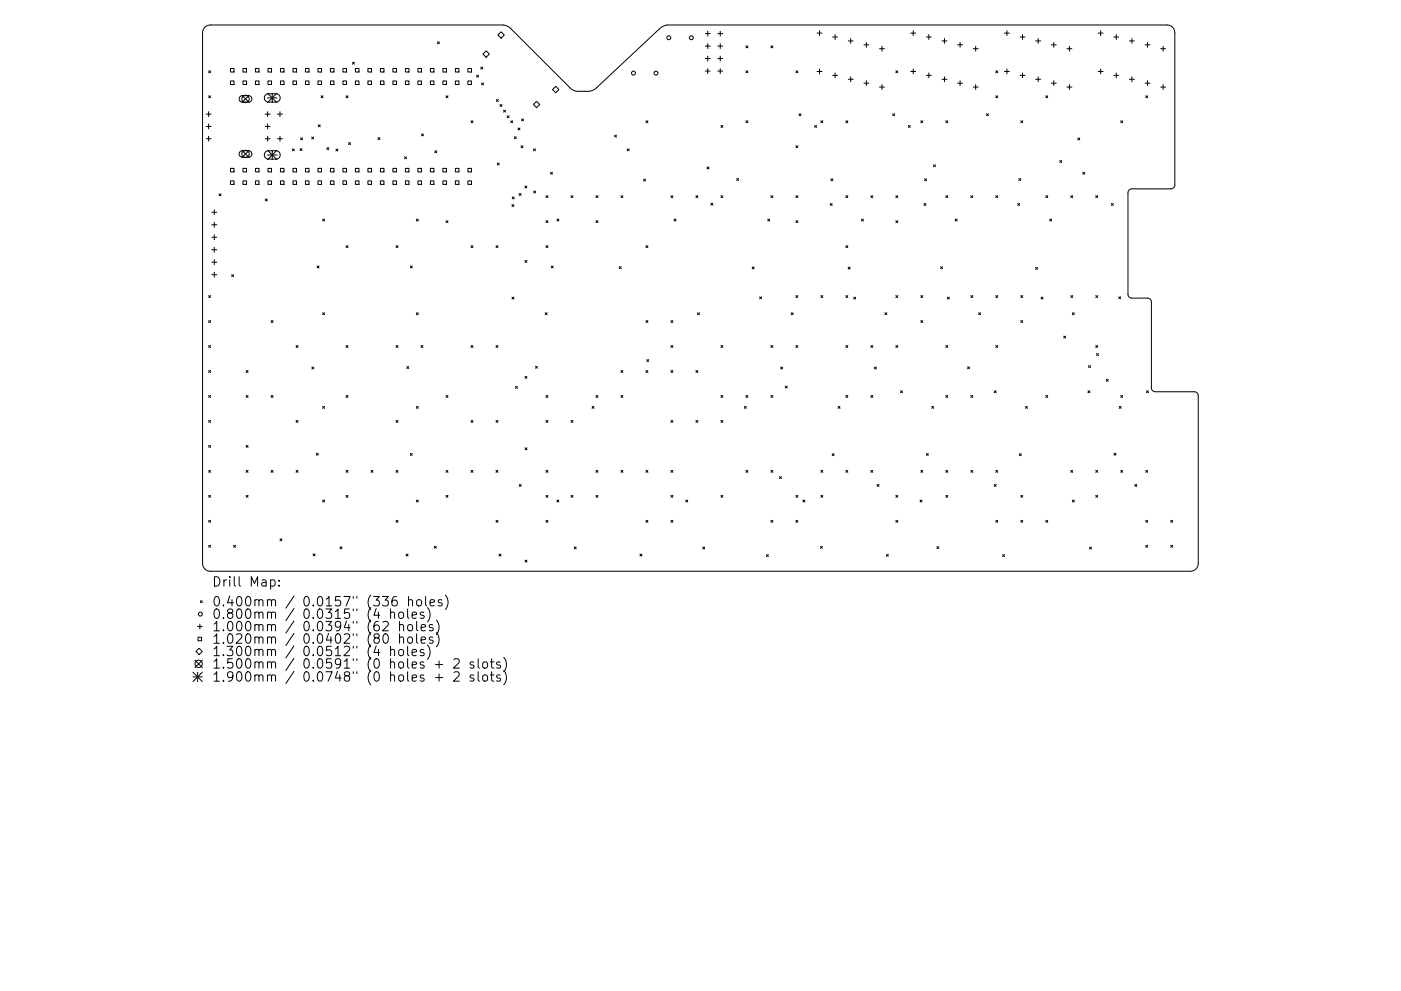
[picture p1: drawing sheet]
<svg xmlns="http://www.w3.org/2000/svg" width="297mm" height="210mm" viewBox="0 0 297 210" stroke-linecap="round" stroke-linejoin="round" font-family="sans-serif">
<defs><g id="words">
<g font-size="2.8">
<text x="44.9" y="124.5">Drill Map:</text>
<text x="44.9" y="128.7">0.400mm / 0.0157&quot; (336 holes)</text>
<text x="44.9" y="131.3">0.800mm / 0.0315&quot; (4 holes)</text>
<text x="44.9" y="133.9">1.000mm / 0.0394&quot; (62 holes)</text>
<text x="44.9" y="136.6">1.020mm / 0.0402&quot; (80 holes)</text>
<text x="44.9" y="139.2">1.300mm / 0.0512&quot; (4 holes)</text>
<text x="44.9" y="141.9">1.500mm / 0.0591&quot; (0 holes + 2 slots)</text>
<text x="44.9" y="144.6">1.900mm / 0.0748&quot; (0 holes + 2 slots)</text>
</g>
</g></defs>
<g fill="none" stroke="#000" stroke-width=".21">
<path d="M43.4 5.8l.6-.4 .6-.1h62.2l.8 .3 .6 .4 12.9 12.8 1.1 .6h2.7l.7-.2 .8-.5 13.4-12.6 .7-.5 1-.3h105.9a1.66 1.66 0 0 1 1.7 1.7v32.2a.83 .83 0 0 1-.8 .9h-8.3a.83 .83 0 0 0-.8 .8v21.5a.83 .83 0 0 0 .8 .9h3.3a.83 .83 0 0 1 .8 .8v18.2a.83 .83 0 0 0 .8 .8h8.3a.83 .83 0 0 1 .9 .8v35.6a1.66 1.66 0 0 1-1.7 1.7h-207.8a1.66 1.66 0 0 1-1.7-1.7v-112.5l.2-.7zM44.2 15l.4 .4M44.6 15l-.4 .4M48.9 14.5h.7v.8h-.7zM48.9 17.2h.7v.7h-.7zM51.5 14.5h.8v.8h-.8zM51.5 17.2h.8v.7h-.8zM54.2 14.5h.7v.8h-.7zM54.2 17.2h.7v.7h-.7zM56.7 19.8l2 2M56.8 14.5h.8v.8h-.8zM56.8 17.2h.8v.7h-.8z"/>
<path d="M57.7 19.8v2M58.7 19.8l-2 2M59.5 14.5h.7v.8h-.7zM59.5 17.2h.7v.7h-.7zM62.1 14.5h.8v.8h-.8zM62.1 17.2h.8v.7h-.8zM64.8 14.5h.7v.8h-.7zM64.8 17.2h.7v.7h-.7zM67.4 14.5h.8v.8h-.8zM67.4 17.2h.8v.7h-.8zM70.1 14.5h.7v.8h-.7zM70.1 17.2h.7v.7h-.7z"/>
<path d="M72.7 14.5h.8v.8h-.8zM72.7 17.2h.8v.7h-.8zM74.7 13.2l.4 .4M75.1 13.2l-.4 .4M75.4 14.5h.7v.8h-.7zM75.4 17.2h.7v.7h-.7zM78 14.5h.8v.8h-.8zM78 17.2h.8v.7h-.8zM80.7 14.5h.7v.8h-.7zM80.7 17.2h.7v.7h-.7zM83.3 14.5h.8v.8h-.8zM83.3 17.2h.8v.7h-.8z"/>
<path d="M86 14.5h.7v.8h-.7zM86 17.2h.7v.7h-.7zM88.6 14.5h.8v.8h-.8zM88.6 17.2h.8v.7h-.8zM91.3 14.5h.7v.8h-.7zM91.3 17.2h.7v.7h-.7zM92.7 8.9l.5 .4M93.2 8.9l-.5 .4M93.9 14.5h.8v.8h-.8zM93.9 17.2h.8v.7h-.8zM96.5 14.5h.8v.8h-.8zM96.5 17.2h.8v.7h-.8z"/>
<path d="M99.2 14.5h.8v.8h-.8zM99.2 17.2h.8v.7h-.8zM101.1 16l.4 .4M101.5 16l-.4 .4M101.9 14.2l.5 .5M102.1 17.6l.4 .4M102.4 14.2l-.5 .5M102.4 11.5l.7-.7 .6 .7-.6 .7zM102.5 17.6l-.4 .4M106.2 6.7l.7 .7-.7 .7-.6-.7zM117.8 18.3l.7 .7-.7 .7-.7-.7zM149.5 7.1h1.1"/>
<path d="M149.5 9.8h1.1M149.5 12.4h1.1M149.5 15.1h1.1M150.1 6.6v1.1M150.1 9.3v1M150.1 11.9v1.1M150.1 14.6v1M152.2 7.1h1M152.2 9.8h1M152.2 12.4h1M152.2 15.1h1M152.7 6.6v1.1"/>
<path d="M152.7 9.3v1M152.7 11.9v1.1M152.7 14.6v1M158.1 9.7l.5 .4M158.1 15l.5 .4M158.6 15l-.5 .4M158.6 9.7l-.5 .4M163.4 9.7l.5 .4M163.9 9.7l-.5 .4M168.7 15l.5 .4M169.2 15l-.5 .4M173.2 7h1.1"/>
<path d="M173.2 15.2h1.1M173.8 6.5v1M173.8 14.6v1.1M176.5 7.9h1.1M176.5 16h1.1M177.1 7.3v1.1M177.1 15.5v1M179.9 8.7h1M179.9 16.8h1M180.4 8.2v1M180.4 16.3v1M183.2 9.5h1"/>
<path d="M183.2 17.6h1M183.7 9v1M183.7 17.1v1.1M186.5 10.3h1M186.5 18.5h1M187 9.8v1.1M187 18v1M189.9 15l.5 .4M190.4 15l-.5 .4M193.1 7h1M193.1 15.2h1M193.6 6.5v1"/>
<path d="M193.6 14.6v1.1M196.4 7.9h1.1M196.4 16h1.1M196.9 7.3v1.1M196.9 15.5v1M199.7 8.7h1.1M199.7 16.8h1.1M200.2 8.2v1M200.2 16.3v1M203 9.5h1.1M203 17.6h1.1M203.6 9v1"/>
<path d="M203.6 17.1v1.1M206.3 10.3h1.1M206.3 18.5h1.1M206.9 9.8v1.1M206.9 18v1M211.1 15l.4 .4M211.5 15l-.4 .4M213 7h1M213 15.2h1M213.5 6.5v1M213.5 14.6v1.1M216.3 7.9h1"/>
<path d="M216.3 16h1M216.8 7.3v1.1M216.8 15.5v1M219.6 8.7h1M219.6 16.8h1M220.1 8.2v1M220.1 16.3v1M222.9 9.5h1M222.9 17.6h1M223.4 9v1M223.4 17.1v1.1M226.2 10.3h1.1"/>
<path d="M226.2 18.5h1.1M226.7 9.8v1.1M226.7 18v1M232.8 7h1.1M232.8 15.2h1.1M233.4 6.5v1M233.4 14.6v1.1M236.1 7.9h1.1M236.1 16h1.1M236.7 7.3v1.1M236.7 15.5v1M239.5 8.7h1"/>
<path d="M239.5 16.8h1M240 8.2v1M240 16.3v1M242.8 9.5h1M242.8 17.6h1M243.3 9v1M243.3 17.1v1.1M246.1 10.3h1M246.1 18.5h1M246.6 9.8v1.1M246.6 18v1M43.7 24.2h1.1"/>
<path d="M43.7 26.8h1.1M43.7 29.4h1.1M44.2 20.3l.4 .4M44.2 23.7v1M44.2 26.3v1M44.2 28.9v1.1M44.6 20.3l-.4 .4M48.9 35.7h.7v.8h-.7zM48.9 38.4h.7v.7h-.7zM50.9 20.5l.4-.2h1.6l.4 .3 .1 .6-.5 .5-1.7-.1-.5-.4zM50.9 32.2l.4-.2h1.6l.4 .3 .1 .5-.5 .5h-1.7l-.5-.5zM51.3 20.2l1.5 1.6"/>
<path d="M51.3 31.9l1.5 1.5M51.5 35.7h.8v.8h-.8zM51.5 38.4h.8v.7h-.8zM52.8 20.2l-1.5 1.6M52.8 31.9l-1.5 1.5M54.2 35.7h.7v.8h-.7zM54.2 38.4h.7v.7h-.7zM56.2 24.2h1.1M56.2 26.8h1.1M56.2 29.4h1.1M56.3 20.1l.6-.2h1.6a.89 .89 0 0 1 .9 .9 .89 .89 0 0 1-.9 .9h-1.6a.89 .89 0 0 1-.8-.6 .89 .89 0 0 1 .2-1zM56.3 32.2l.6-.2h1.6a.89 .89 0 0 1 .9 .9 .89 .89 0 0 1-.9 .9h-1.6a.89 .89 0 0 1-.8-.6 .89 .89 0 0 1 .2-1z"/>
<path d="M56.7 20.8h2M56.7 31.9l2 2M56.7 32.9h2M56.7 23.7v1M56.7 26.3v1M56.7 28.9v1.1M56.8 35.7h.8v.8h-.8zM56.8 38.4h.8v.7h-.8zM57.7 31.9v2M58.7 31.9l-2 2M58.8 24.2h1.1M58.8 29.4h1.1"/>
<path d="M59.4 23.7v1M59.4 28.9v1.1M59.5 35.7h.7v.8h-.7zM59.5 38.4h.7v.7h-.7zM62 31.6l.4 .4M62.1 35.7h.8v.8h-.8zM62.1 38.4h.8v.7h-.8zM62.4 31.6l-.4 .4M63.6 31.5l.4 .5M63.7 29.2l.5 .5M64 31.5l-.4 .5M64.2 29.2l-.5 .5"/>
<path d="M64.8 35.7h.7v.8h-.7zM64.8 38.4h.7v.7h-.7zM66.1 29.1l.4 .4M66.5 29.1l-.4 .4M67.4 35.7h.8v.8h-.8zM67.4 38.4h.8v.7h-.8zM67.5 26.5l.4 .4M67.9 26.5l-.4 .4M68.1 20.3l.4 .4M68.5 20.3l-.4 .4M69.3 31.3l.4 .4M69.7 31.3l-.4 .4"/>
<path d="M70.1 35.7h.7v.8h-.7zM70.1 38.4h.7v.7h-.7zM71.2 31.6l.4 .4M71.6 31.6l-.4 .4M72.7 35.7h.8v.8h-.8zM72.7 38.4h.8v.7h-.8zM73.4 20.3l.4 .4M73.8 20.3l-.4 .4M73.9 30.3l.4 .4M74.3 30.3l-.4 .4M75.4 35.7h.7v.8h-.7zM75.4 38.4h.7v.7h-.7z"/>
<path d="M78 35.7h.8v.8h-.8zM78 38.4h.8v.7h-.8zM80.1 29.2l.4 .4M80.5 29.2l-.4 .4M80.7 35.7h.7v.8h-.7zM80.7 38.4h.7v.7h-.7zM83.3 35.7h.8v.8h-.8zM83.3 38.4h.8v.7h-.8zM85.8 33.3l.4 .4M86 35.7h.7v.8h-.7zM86 38.4h.7v.7h-.7zM86.2 33.3l-.4 .4"/>
<path d="M88.6 35.7h.8v.8h-.8zM88.6 38.4h.8v.7h-.8zM89.4 28.4l.4 .4M89.8 28.4l-.4 .4M91.3 35.7h.7v.8h-.7zM91.3 38.4h.7v.7h-.7zM92.2 32l.4 .4M92.6 32l-.4 .4M93.9 35.7h.8v.8h-.8zM93.9 38.4h.8v.7h-.8zM94.6 20.3l.4 .4M95 20.3l-.4 .4"/>
<path d="M96.5 35.7h.8v.8h-.8zM96.5 38.4h.8v.7h-.8zM99.2 35.7h.8v.8h-.8zM99.2 38.4h.8v.7h-.8zM99.9 25.6l.4 .4M100.3 25.6l-.4 .4M105.2 21.1l.5 .4M105.4 34.6l.4 .4M105.7 21.1l-.5 .4M105.8 34.6l-.4 .4M106 22.2l.4 .4M106.4 22.2l-.4 .4"/>
<path d="M106.8 23.4l.4 .4M107.2 23.4l-.4 .4M107.5 24.6l.4 .4M107.9 24.6l-.4 .4M108.3 25.6l.4 .4M108.7 25.6l-.4 .4M109 29l.5 .4M109.5 29l-.5 .4M109.8 27.2l.4 .4M110.2 27.2l-.4 .4M110.5 30.9l.4 .4M110.6 25.2l.4 .4"/>
<path d="M110.9 30.9l-.4 .4M111 25.2l-.4 .4M111.3 39.5l.4 .4M111.7 39.5l-.4 .4M113.1 31.6l.4 .4M113.5 31.6l-.4 .4M113.8 21.5l.6 .7-.6 .6-.7-.6zM116.7 36.6l.4 .4M117.1 36.6l-.4 .4M130.3 28.7l.4 .4M130.7 28.7l-.4 .4M133 31.6l.4 .4"/>
<path d="M133.4 31.6l-.4 .4M136.5 38l.4 .4M136.9 38l-.4 .4M137 25.6l.4 .4M137.4 25.6l-.4 .4M149.9 35.4l.4 .4M150.3 35.4l-.4 .4M152.8 26.6l.5 .4M153.3 26.6l-.5 .4M156.2 37.9l.4 .4M156.6 37.9l-.4 .4M158.1 25.6l.5 .4"/>
<path d="M158.6 25.6l-.5 .4M168.7 30.9l.5 .4M169.2 30.9l-.5 .4M169.4 24.1l.4 .4M169.8 24.1l-.4 .4M172.7 26.6l.4 .4M173.1 26.6l-.4 .4M174 25.6l.5 .4M174.5 25.6l-.5 .4M176.2 37.9l.4 .4M176.6 37.9l-.4 .4M179.3 25.6l.5 .4"/>
<path d="M179.8 25.6l-.5 .4M189.3 24.1l.4 .4M189.7 24.1l-.4 .4M192.6 26.6l.4 .4M193 26.6l-.4 .4M195.2 25.6l.4 .4M195.6 25.6l-.4 .4M196 37.9l.5 .4M196.5 37.9l-.5 .4M197.9 35l.4 .4M198.3 35l-.4 .4M200.5 25.6l.4 .4"/>
<path d="M200.9 25.6l-.4 .4M209.1 24.1l.5 .4M209.6 24.1l-.5 .4M211.1 20.3l.4 .4M211.5 20.3l-.4 .4M216 37.9l.4 .4M216.4 37.9l-.4 .4M216.4 25.6l.4 .4M216.8 25.6l-.4 .4M221.7 20.3l.4 .4M222.1 20.3l-.4 .4M224.7 34.1l.4 .4"/>
<path d="M225.1 34.1l-.4 .4M228.5 29.3l.4 .4M228.9 29.3l-.4 .4M229.6 36.6l.4 .4M230 36.6l-.4 .4M237.6 25.6l.4 .4M238 25.6l-.4 .4M242.9 20.3l.4 .4M243.3 20.3l-.4 .4M44.9 45h1.1M44.9 47.7h1.1M44.9 50.3h1.1"/>
<path d="M44.9 53h1.1M44.9 55.6h1.1M44.9 58.3h1.1M45.4 44.5v1.1M45.4 47.2v1M45.4 49.8v1.1M45.4 52.5v1M45.4 55.1v1.1M45.4 57.8v1M46.4 41.1l.5 .4M46.9 41.1l-.5 .4M49.1 58.3l.4 .4"/>
<path d="M49.5 58.3l-.4 .4M56.3 42.2l.4 .4M56.7 42.2l-.4 .4M67.2 56.4l.4 .4M67.6 56.4l-.4 .4M68.4 46.5l.4 .4M68.8 46.5l-.4 .4M73.4 52.1l.4 .4M73.8 52.1l-.4 .4M84 52.1l.4 .4M84.4 52.1l-.4 .4M87 56.4l.4 .4"/>
<path d="M87.4 56.4l-.4 .4M88.3 46.5l.4 .4M88.7 46.5l-.4 .4M94.6 46.8l.4 .4M95 46.8l-.4 .4M99.9 52.1l.4 .4M100.3 52.1l-.4 .4M105.2 52.1l.4 .4M105.6 52.1l-.4 .4M108.5 43.4l.5 .4M108.6 41.8l.4 .4M109 43.4l-.5 .4"/>
<path d="M109 41.8l-.4 .4M110.1 41.1l.4 .4M110.5 41.1l-.4 .4M111.3 55.3l.4 .4M111.7 55.3l-.4 .4M113.1 40.5l.5 .4M113.6 40.5l-.5 .4M115.8 41.5l.4 .4M115.8 46.8l.4 .4M115.8 52.1l.4 .4M116.2 41.5l-.4 .4M116.2 46.8l-.4 .4"/>
<path d="M116.2 52.1l-.4 .4M116.9 56.4l.4 .4M117.3 56.4l-.4 .4M118.1 46.5l.4 .4M118.5 46.5l-.4 .4M121.1 41.5l.4 .4M121.5 41.5l-.4 .4M126.4 46.8l.4 .4M126.4 41.5l.4 .4M126.8 46.8l-.4 .4M126.8 41.5l-.4 .4M131.3 56.6l.4 .4"/>
<path d="M131.7 41.5l.4 .4M131.7 56.6l-.4 .4M132.1 41.5l-.4 .4M137 52.1l.4 .4M137.4 52.1l-.4 .4M142.2 41.5l.5 .4M142.7 41.5l-.5 .4M142.9 46.5l.4 .4M143.3 46.5l-.4 .4M147.5 41.5l.5 .4M148 41.5l-.5 .4M150.7 43.1l.4 .4"/>
<path d="M151.1 43.1l-.4 .4M152.8 41.5l.5 .4M153.3 41.5l-.5 .4M159.5 56.6l.4 .4M159.9 56.6l-.4 .4M162.8 46.5l.4 .4M163.2 46.5l-.4 .4M163.4 41.5l.5 .4M163.9 41.5l-.5 .4M168.7 41.5l.5 .4M168.7 46.8l.5 .4M169.2 46.8l-.5 .4"/>
<path d="M169.2 41.5l-.5 .4M176 43.2l.4 .4M176.4 43.2l-.4 .4M179.3 52.1l.5 .4M179.3 41.5l.5 .4M179.8 41.5l-.5 .4M179.8 52.1l-.5 .4M179.8 56.7l.4 .4M180.2 56.7l-.4 .4M182.6 46.5l.5 .4M183.1 46.5l-.5 .4M184.6 41.5l.5 .4"/>
<path d="M185.1 41.5l-.5 .4M189.9 41.5l.5 .4M189.9 46.8l.5 .4M190.4 46.8l-.5 .4M190.4 41.5l-.5 .4M195.9 43.2l.4 .4M196.3 43.2l-.4 .4M199.4 56.6l.4 .4M199.8 56.6l-.4 .4M200.5 41.5l.4 .4M200.9 41.5l-.4 .4M202.5 46.5l.4 .4"/>
<path d="M202.9 46.5l-.4 .4M205.8 41.5l.4 .4M206.2 41.5l-.4 .4M211.1 41.5l.4 .4M211.5 41.5l-.4 .4M215.8 43.2l.4 .4M216.2 43.2l-.4 .4M219.6 56.7l.4 .5M220 56.7l-.4 .5M221.7 41.5l.4 .4M222.1 41.5l-.4 .4M222.6 46.5l.4 .4"/>
<path d="M223 46.5l-.4 .4M227 41.5l.4 .4M227.4 41.5l-.4 .4M232.3 41.5l.4 .4M232.7 41.5l-.4 .4M235.6 43.2l.4 .4M236 43.2l-.4 .4M44.2 62.7l.4 .4M44.2 68l.4 .4M44.2 73.3l.4 .4M44.2 78.6l.4 .4M44.6 62.7l-.4 .4"/>
<path d="M44.6 68l-.4 .4M44.6 73.3l-.4 .4M44.6 78.6l-.4 .4M52.2 78.6l.4 .4M52.6 78.6l-.4 .4M57.5 68l.4 .4M57.9 68l-.4 .4M62.8 73.3l.4 .4M63.2 73.3l-.4 .4M66.1 77.9l.4 .4M66.5 77.9l-.4 .4M68.4 66.4l.4 .4"/>
<path d="M68.8 66.4l-.4 .4M73.4 73.3l.4 .4M73.8 73.3l-.4 .4M84 73.3l.4 .4M84.4 73.3l-.4 .4M86.3 77.8l.4 .4M86.7 77.8l-.4 .4M88.3 66.4l.4 .4M88.7 66.4l-.4 .4M89.3 73.3l.4 .4M89.7 73.3l-.4 .4M99.9 73.3l.4 .4"/>
<path d="M100.3 73.3l-.4 .4M105.2 73.3l.4 .4M105.6 73.3l-.4 .4M108.6 63l.4 .5M109 63l-.4 .5M111.3 79.9l.4 .4M111.7 79.9l-.4 .4M113.5 77.7l.5 .4M114 77.7l-.5 .4M115.6 66.4l.4 .4M116 66.4l-.4 .4M131.7 78.6l.4 .4"/>
<path d="M132.1 78.6l-.4 .4M137 68l.4 .4M137 78.6l.4 .4M137.1 76.3l.4 .4M137.4 68l-.4 .4M137.4 78.6l-.4 .4M137.5 76.3l-.4 .4M142.2 73.3l.5 .4M142.2 68l.5 .4M142.2 78.6l.5 .4M142.7 73.3l-.5 .4M142.7 78.6l-.5 .4"/>
<path d="M142.7 68l-.5 .4M147.5 78.6l.5 .4M147.9 66.4l.4 .4M148 78.6l-.5 .4M148.3 66.4l-.4 .4M152.8 73.3l.5 .4M153.3 73.3l-.5 .4M161.1 63l.4 .4M161.5 63l-.4 .4M163.4 73.3l.5 .4M163.9 73.3l-.5 .4M165.5 77.9l.4 .4"/>
<path d="M165.9 77.9l-.4 .4M167.7 66.4l.5 .4M168.2 66.4l-.5 .4M168.7 62.7l.5 .4M168.7 73.3l.5 .4M169.2 73.3l-.5 .4M169.2 62.7l-.5 .4M174 62.7l.5 .4M174.5 62.7l-.5 .4M179.3 73.3l.5 .4M179.3 62.7l.5 .4M179.8 62.7l-.5 .4"/>
<path d="M179.8 73.3l-.5 .4M181 63l.4 .5M181.4 63l-.4 .5M184.6 73.3l.5 .4M185.1 73.3l-.5 .4M185.4 77.9l.4 .4M185.8 77.9l-.4 .4M187.6 66.4l.4 .4M188 66.4l-.4 .4M189.9 73.3l.5 .4M189.9 62.7l.5 .4M190.4 62.7l-.5 .4"/>
<path d="M190.4 73.3l-.5 .4M195.2 68l.4 .4M195.2 62.7l.4 .4M195.6 62.7l-.4 .4M195.6 68l-.4 .4M200.5 73.3l.4 .4M200.9 63l.4 .5M200.9 73.3l-.4 .4M201.3 63l-.4 .5M205.1 77.8l.5 .4M205.6 77.8l-.5 .4M205.8 62.7l.4 .4"/>
<path d="M206.2 62.7l-.4 .4M207.5 66.4l.4 .4M207.9 66.4l-.4 .4M211.1 62.7l.4 .4M211.1 73.3l.4 .4M211.5 62.7l-.4 .4M211.5 73.3l-.4 .4M216.4 68l.4 .4M216.4 62.7l.4 .4M216.8 62.7l-.4 .4M216.8 68l-.4 .4M220.7 63l.4 .5"/>
<path d="M221.1 63l-.4 .5M225.5 71.3l.4 .4M225.9 71.3l-.4 .4M227 62.7l.4 .4M227.4 66.4l.4 .4M227.4 62.7l-.4 .4M227.8 66.4l-.4 .4M230.8 77.6l.4 .4M231.2 77.6l-.4 .4M232.3 62.7l.4 .4M232.3 73.3l.4 .4M232.5 75l.4 .4"/>
<path d="M232.7 62.7l-.4 .4M232.7 73.3l-.4 .4M232.9 75l-.4 .4M237.2 63l.4 .4M237.6 63l-.4 .4M44.2 83.9l.4 .4M44.2 89.2l.4 .4M44.2 94.5l.4 .4M44.2 99.8l.4 .4M44.6 83.9l-.4 .4M44.6 89.2l-.4 .4M44.6 94.5l-.4 .4"/>
<path d="M44.6 99.8l-.4 .4M52.2 83.9l.4 .4M52.2 94.5l.4 .4M52.2 99.8l.4 .4M52.6 83.9l-.4 .4M52.6 94.5l-.4 .4M52.6 99.8l-.4 .4M57.5 83.9l.4 .4M57.5 99.8l.4 .4M57.9 99.8l-.4 .4M57.9 83.9l-.4 .4M62.8 89.2l.4 .4"/>
<path d="M62.8 99.8l.4 .4M63.2 89.2l-.4 .4M63.2 99.8l-.4 .4M67.1 96.2l.4 .4M67.5 96.2l-.4 .4M68.4 86.2l.4 .4M68.8 86.2l-.4 .4M73.4 83.9l.4 .4M73.4 99.8l.4 .4M73.8 83.9l-.4 .4M73.8 99.8l-.4 .4M78.7 99.8l.4 .4"/>
<path d="M79.1 99.8l-.4 .4M84 89.2l.4 .4M84 99.8l.4 .4M84.4 89.2l-.4 .4M84.4 99.8l-.4 .4M87 96.2l.4 .4M87.4 96.2l-.4 .4M88.3 86.2l.4 .4M88.7 86.2l-.4 .4M94.6 83.9l.4 .4M94.6 99.8l.4 .4M95 83.9l-.4 .4"/>
<path d="M95 99.8l-.4 .4M99.9 89.2l.4 .4M99.9 99.8l.4 .4M100.3 99.8l-.4 .4M100.3 89.2l-.4 .4M105.2 89.2l.4 .4M105.2 99.8l.4 .4M105.6 89.2l-.4 .4M105.6 99.8l-.4 .4M109.3 82l.4 .4M109.7 82l-.4 .4M111.3 95l.5 .4"/>
<path d="M111.8 95l-.5 .4M115.8 99.8l.4 .4M115.8 83.9l.4 .4M115.8 89.2l.4 .4M116.2 83.9l-.4 .4M116.2 89.2l-.4 .4M116.2 99.8l-.4 .4M121.1 89.2l.4 .4M121.5 89.2l-.4 .4M125.5 86.2l.4 .4M125.9 86.2l-.4 .4M126.4 99.8l.4 .4"/>
<path d="M126.4 83.9l.4 .4M126.8 99.8l-.4 .4M126.8 83.9l-.4 .4M131.7 99.8l.4 .4M131.7 83.9l.4 .4M132.1 83.9l-.4 .4M132.1 99.8l-.4 .4M137 99.8l.4 .4M137.4 99.8l-.4 .4M142.2 99.8l.5 .4M142.2 89.2l.5 .4M142.7 89.2l-.5 .4"/>
<path d="M142.7 99.8l-.5 .4M147.5 89.2l.5 .4M148 89.2l-.5 .4M152.8 89.2l.5 .4M152.8 83.9l.5 .4M153.3 83.9l-.5 .4M153.3 89.2l-.5 .4M157.8 86.2l.4 .4M158.1 99.8l.5 .4M158.1 83.9l.5 .4M158.2 86.2l-.4 .4M158.6 83.9l-.5 .4"/>
<path d="M158.6 99.8l-.5 .4M163.4 83.9l.5 .4M163.4 99.8l.5 .4M163.9 83.9l-.5 .4M163.9 99.8l-.5 .4M166.5 81.9l.4 .4M166.9 81.9l-.4 .4M174 99.8l.5 .4M174.5 99.8l-.5 .4M176.4 96.3l.4 .4M176.8 96.3l-.4 .4M177.7 86.2l.4 .4"/>
<path d="M178.1 86.2l-.4 .4M179.3 99.8l.5 .4M179.3 83.9l.5 .4M179.8 99.8l-.5 .4M179.8 83.9l-.5 .4M184.6 83.9l.5 .4M184.6 99.8l.5 .4M185.1 83.9l-.5 .4M185.1 99.8l-.5 .4M190.9 82.9l.4 .4M191.3 82.9l-.4 .4M195.2 99.8l.4 .4"/>
<path d="M195.6 99.8l-.4 .4M196.4 96.2l.4 .4M196.8 96.2l-.4 .4M197.6 86.2l.4 .4M198 86.2l-.4 .4M200.5 83.9l.4 .4M200.5 99.8l.4 .4M200.9 83.9l-.4 .4M200.9 99.8l-.4 .4M205.8 83.9l.4 .4M205.8 99.8l.4 .4M206.2 99.8l-.4 .4"/>
<path d="M206.2 83.9l-.4 .4M210.8 82.9l.4 .4M211.1 99.8l.4 .4M211.2 82.9l-.4 .4M211.5 99.8l-.4 .4M216.1 96.3l.4 .4M216.5 96.3l-.4 .4M217.4 86.2l.4 .4M217.8 86.2l-.4 .4M221.7 83.9l.4 .4M222.1 83.9l-.4 .4M227 99.8l.4 .4"/>
<path d="M227.4 99.8l-.4 .4M230.7 82.9l.4 .4M231.1 82.9l-.4 .4M232.3 99.8l.4 .4M232.7 99.8l-.4 .4M234.6 80.5l.4 .4M235 80.5l-.4 .4M236.2 96.2l.4 .4M236.6 96.2l-.4 .4M237.3 86.2l.4 .4M237.6 83.9l.4 .4M237.6 99.8l.4 .4"/>
<path d="M237.7 86.2l-.4 .4M238 83.9l-.4 .4M238 99.8l-.4 .4M242.9 99.8l.4 .4M243.1 82.9l.4 .4M243.3 99.8l-.4 .4M243.5 82.9l-.4 .4M44.2 105.1l.4 .4M44.2 110.4l.4 .4M44.2 115.7l.4 .4M44.6 105.1l-.4 .4M44.6 110.4l-.4 .4"/>
<path d="M44.6 115.7l-.4 .4M49.5 115.7l.4 .4M49.9 115.7l-.4 .4M52.2 105.1l.4 .4M52.6 105.1l-.4 .4M59.4 114.3l.4 .4M59.8 114.3l-.4 .4M66.4 117.5l.4 .4M66.8 117.5l-.4 .4M68.4 106.1l.4 .4M68.8 106.1l-.4 .4M72.1 116l.4 .4"/>
<path d="M72.5 116l-.4 .4M73.4 105.1l.4 .4M73.8 105.1l-.4 .4M84 110.4l.4 .4M84.4 110.4l-.4 .4M86.1 117.6l.4 .4M86.5 117.6l-.4 .4M88.3 106.1l.4 .4M88.7 106.1l-.4 .4M92.1 115.9l.4 .4M92.5 115.9l-.4 .4M94.6 105.1l.4 .4"/>
<path d="M95 105.1l-.4 .4M105.2 110.4l.4 .4M105.6 110.4l-.4 .4M105.8 117.6l.4 .4M106.2 117.6l-.4 .4M110.1 102.8l.4 .4M110.5 102.8l-.4 .4M111.3 118.8l.4 .5M111.7 118.8l-.4 .5M115.8 105.1l.4 .4M115.8 110.4l.4 .4M116.2 105.1l-.4 .4"/>
<path d="M116.2 110.4l-.4 .4M118.1 106.1l.4 .4M118.5 106.1l-.4 .4M121.1 105.1l.4 .4M121.5 105.1l-.4 .4M121.8 116l.4 .4M122.2 116l-.4 .4M126.4 105.1l.4 .4M126.8 105.1l-.4 .4M135.7 117.6l.4 .4M136.1 117.6l-.4 .4M137 110.4l.4 .4"/>
<path d="M137.4 110.4l-.4 .4M142.2 105.1l.5 .4M142.2 110.4l.5 .4M142.7 105.1l-.5 .4M142.7 110.4l-.5 .4M145.4 106.1l.4 .4M145.8 106.1l-.4 .4M149 116.1l.4 .4M149.4 116.1l-.4 .4M152.8 105.1l.5 .4M153.3 105.1l-.5 .4M162.5 117.7l.4 .4"/>
<path d="M162.9 117.7l-.4 .4M163.4 110.4l.5 .4M163.9 110.4l-.5 .4M165.3 101.1l.4 .4M165.7 101.1l-.4 .4M168.7 105.1l.5 .4M168.7 110.4l.5 .4M169.2 105.1l-.5 .4M169.2 110.4l-.5 .4M170.2 106.1l.4 .4M170.6 106.1l-.4 .4M173.9 115.9l.5 .4"/>
<path d="M174 105.1l.5 .4M174.4 115.9l-.5 .4M174.5 105.1l-.5 .4M186 102.8l.4 .4M186.4 102.8l-.4 .4M187.9 117.6l.4 .4M188.3 117.6l-.4 .4M189.9 105.1l.5 .4M189.9 110.4l.5 .4M190.4 105.1l-.5 .4M190.4 110.4l-.5 .4M195.1 106.1l.4 .4"/>
<path d="M195.5 106.1l-.4 .4M198.6 116l.4 .4M199 116l-.4 .4M200.5 105.1l.4 .4M200.9 105.1l-.4 .4M210.8 102.8l.4 .4M211.1 110.4l.4 .4M211.2 102.8l-.4 .4M211.5 110.4l-.4 .4M212.6 117.7l.4 .4M213 117.7l-.4 .4M216.4 105.1l.4 .4"/>
<path d="M216.4 110.4l.4 .4M216.8 105.1l-.4 .4M216.8 110.4l-.4 .4M221.7 110.4l.4 .4M222.1 110.4l-.4 .4M227.4 106.1l.4 .4M227.8 106.1l-.4 .4M231 116.1l.4 .4M231.4 116.1l-.4 .4M232.3 105.1l.4 .4M232.7 105.1l-.4 .4M240.6 102.8l.4 .4"/>
<path d="M241 102.8l-.4 .4M242.9 115.7l.4 .4M242.9 110.4l.4 .4M243.3 110.4l-.4 .4M243.3 115.7l-.4 .4M248.2 110.4l.4 .4M248.2 115.7l.4 .4M248.6 110.4l-.4 .4M248.6 115.7l-.4 .4M41.5 138.2l.7-.7 .7 .7-.7 .7zM41.9 132.9h1M42 135.2h.7v.7h-.7z"/>
<path d="M42.4 132.4v1.1M42.5 127.4l.4 .5M42.9 127.4l-.4 .5M57.4 123.1l.5-.1 .4 .4v.6l-.2 .3h-.7M59.2 124.2v.2M59.2 123.1v.2M81.2 132l.3-.2 .6 .1a.54 .54 0 0 1 .1 .8l-1.1 1.1h1.2M81.4 134.7l.5-.2a1.25 1.25 0 0 1 0 2l-.4-.1-.2-.3-.1-.9zM82.8 130.1a.5 .5 0 0 1 .9 0v1.1M82.8 138a.5 .5 0 0 1 .9 .1v1M82.8 129.2v2M82.8 137.1v2"/>
<path d="M84 126.6a.79 .79 0 0 0-.9 .8v.8l.2 .3 .6 .1 .2-.2 .1-.7-.2-.3-.5-.1-.4 .4M84.6 130.1a.54 .54 0 0 1 .6-.2 .54 .54 0 0 1 .4 .3v.6a.54 .54 0 0 1-.6 .4 .54 .54 0 0 1-.5-.4zM84.6 138a.54 .54 0 0 1 .6-.2 .54 .54 0 0 1 .4 .4v.5a.54 .54 0 0 1-.6 .4 .54 .54 0 0 1-.5-.4zM84.7 132.7a.5 .5 0 0 1 .9 .1v1M84.7 135.3a.5 .5 0 0 1 .9 .1v1.1M84.7 131.8v2M84.7 134.5v2M86.4 129.2v1.7l.3 .3M86.4 137.1v1.7l.3 .3M86.5 132.7a.54 .54 0 0 1 .6-.2 .54 .54 0 0 1 .4 .4l-.1 .7a.54 .54 0 0 1-.6 .2 .54 .54 0 0 1-.4-.3zM86.5 135.3a.54 .54 0 0 1 .6-.2 .54 .54 0 0 1 .4 .4l-.1 .8a.54 .54 0 0 1-.6 .2 .54 .54 0 0 1-.4-.4zM86.6 127.4l.3-.2 .5 .1 .1 1.3"/>
<path d="M86.6 126.6v2M87.4 130.5l.9-.2-.1-.3-.5-.1-.3 .2 .1 1h.7M87.4 138.5l.9-.2-.1-.4-.5-.1-.3 .3 .1 .9h.7M88.3 131.8v1.8l.3 .2M88.3 134.5v1.7l.3 .3M88.4 127.4l.3-.2a.54 .54 0 0 1 .7 .4l-.1 .8-.6 .2-.4-.4zM89.3 133.2l.9-.2-.1-.4-.5-.1-.3 .3 .1 .9h.7M89.3 135.8l.9-.2-.1-.4-.5-.1-.3 .3 .1 1h.7M89.9 130l-.5-.1-.3 .2 .1 .3 .7 .2v.5h-.8M89.9 137.9l-.5-.1-.3 .3 .1 .3 .7 .1v.5h-.8M90.2 126.6v1.7l.3 .3M90.6 128.9a2.29 2.29 0 0 1 0 3.1"/>
<path d="M90.6 136.8a2.29 2.29 0 0 1 0 3.1M91.2 127.9l.9-.2-.1-.4-.5-.1-.3 .3 .1 1h.7M91.8 132.6l-.5-.1-.3 .3 .1 .3 .7 .2v.4h-.8M91.8 135.2l-.5-.1-.3 .3 .1 .3 .7 .2v.5h-.8M92.5 131.6a2.29 2.29 0 0 1 0 3M92.5 134.2a2.29 2.29 0 0 1 0 3M93.7 127.3l-.5-.1-.3 .3 .1 .3 .7 .2v.5h-.8M94.4 126.3a2.29 2.29 0 0 1 0 3M96.2 139.9l.3-.1 .7 .1a.54 .54 0 0 1 .1 .7l-1.2 1.2h1.3M101.4 139.8v1.7l.3 .3M104.2 139.8v1.7l.1 .2 .4 .1M106.8 139.5a2.29 2.29 0 0 1 0 3"/>
<path d="M40.9 142.6l2 2M40.9 143.6h2M41.3 140.1l1.6 1.5M41.9 142.6v2M42.9 140.1l-1.6 1.5M42.9 142.6l-2 2M92.3 141h1.6M92.3 143.8h1.6M93.1 140.2v1.6M93.1 143v1.5M96.2 142.7l.3-.2 .7 .1a.54 .54 0 0 1 .1 .8l-1.2 1.1h1.3M100.4 140.5l-.5-.1-.2 .3 .1 .3 .6 .2v.5h-.7"/>
<path d="M100.4 143.3l-.5-.1-.2 .3 .1 .3 .6 .2v.4h-.7M101.4 142.5v1.7l.3 .3M102.4 140.6l.1-.1a.54 .54 0 0 1 .9 .3l-.1 .8a.54 .54 0 0 1-.6 .2 .54 .54 0 0 1-.4-.4zM102.5 143.3a.54 .54 0 0 1 .9 .3l-.1 .7a.54 .54 0 0 1-.6 .2 .54 .54 0 0 1-.4-.4v-.5zM103.9 140.4h.8M103.9 143.2h.8M104.2 142.5v1.7l.1 .2 .4 .1M106 140.5l-.4-.1-.3 .3 .1 .3 .6 .2v.5h-.7M106 143.3l-.4-.1-.3 .3 .1 .3 .6 .2v.4h-.7M106.8 142.2a2.29 2.29 0 0 1 0 3.1"/>
<circle cx="134.3" cy="15.5" r=".42"/>
<circle cx="139.1" cy="15.5" r=".42"/>
<circle cx="141.8" cy="8" r=".42"/>
<circle cx="146.6" cy="8" r=".42"/>
<circle cx="52.1" cy="32.7" r=".78"/>
<circle cx="52.1" cy="21" r=".78"/>
<circle cx="42.5" cy="130.3" r=".42"/>
<circle cx="42.1" cy="140.9" r=".78"/>
</g>
<use href="#words"/>
</svg>
